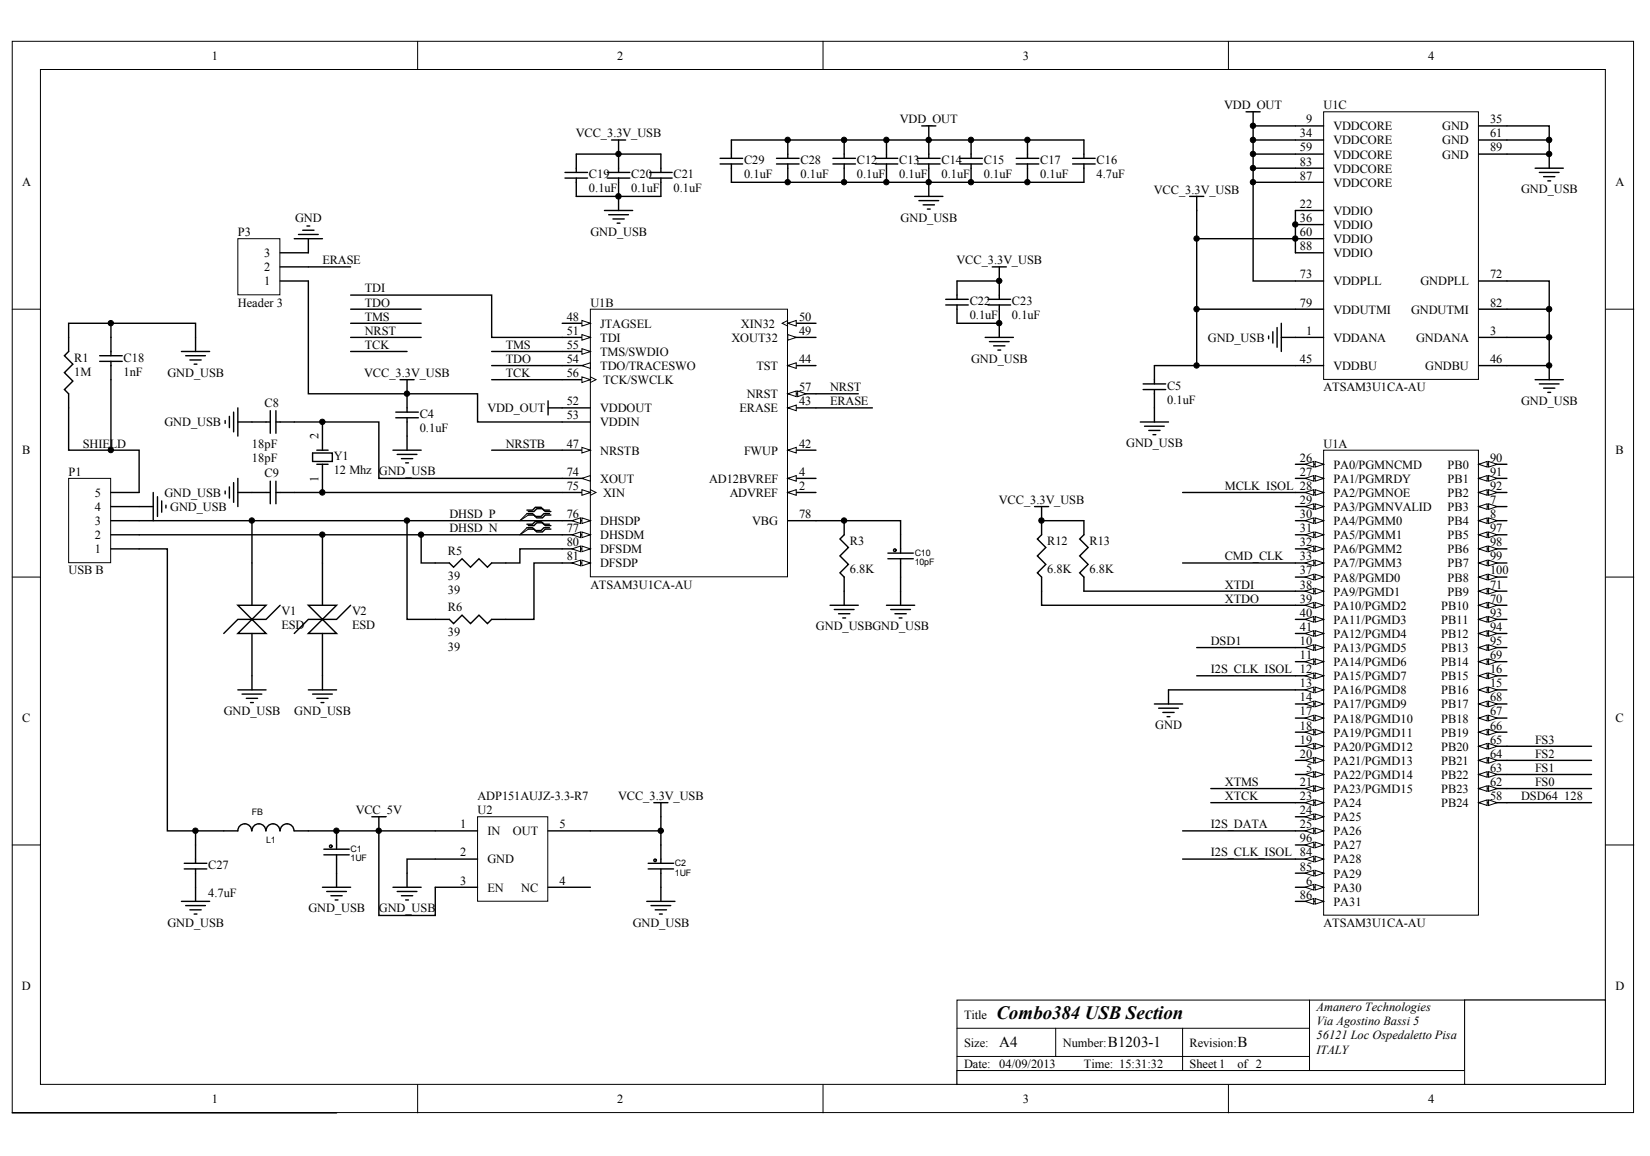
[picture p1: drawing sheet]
<svg xmlns="http://www.w3.org/2000/svg" width="291mm" height="204mm" viewBox="0 0 291 204" stroke-linecap="round" stroke-linejoin="round" font-family="sans-serif">
<defs><g id="words">
<text font-size="3.3" x="175.8" y="179.7">Combo384 USB Section</text>
<g font-size="2.7">
<text x="176.3" y="184.7">A4</text>
<text x="195.4" y="184.7">B1203-1</text>
<text x="218.3" y="184.7">B</text>
</g>
<g font-size="2.2">
<text x="37.4" y="10.5">1</text>
<text x="108.9" y="10.5">2</text>
<text x="180.4" y="10.5">3</text>
<text x="251.9" y="10.5">4</text>
<text x="158.7" y="21.7">VDD_OUT</text>
<text x="215.9" y="19.3">VDD_OUT</text>
<text x="230.4" y="21.7">9</text>
<text x="233.5" y="19.3">U1C</text>
<text x="235.2" y="23">VDDCORE</text>
<text x="254.4" y="23">GND</text>
<text x="262.8" y="21.7">35</text>
<text x="101.6" y="24.2">VCC_3.3V_USB</text>
<text x="131.2" y="29">C29</text>
<text x="141.2" y="29">C28</text>
<text x="151.1" y="29">C12</text>
<text x="158.6" y="29">C13</text>
<text x="166.1" y="29">C14</text>
<text x="173.5" y="29">C15</text>
<text x="183.5" y="29">C17</text>
<text x="193.4" y="29">C16</text>
<text x="229.3" y="24.2">34</text>
<text x="229.3" y="26.7">59</text>
<text x="229.3" y="29.2">83</text>
<text x="235.2" y="25.5">VDDCORE</text>
<text x="235.2" y="28">VDDCORE</text>
<text x="254.4" y="25.5">GND</text>
<text x="254.4" y="28">GND</text>
<text x="262.8" y="24.2">61</text>
<text x="262.8" y="26.7">89</text>
<text x="3.9" y="32.9">A</text>
<text x="103.9" y="31.4">C19</text>
<text x="103.9" y="33.9">0.1uF</text>
<text x="111.3" y="31.4">C20</text>
<text x="111.3" y="33.9">0.1uF</text>
<text x="118.8" y="31.4">C21</text>
<text x="118.8" y="33.9">0.1uF</text>
<text x="131.2" y="31.4">0.1uF</text>
<text x="141.2" y="31.4">0.1uF</text>
<text x="151.1" y="31.4">0.1uF</text>
<text x="158.6" y="31.4">0.1uF</text>
<text x="166.1" y="31.4">0.1uF</text>
<text x="173.5" y="31.4">0.1uF</text>
<text x="183.5" y="31.4">0.1uF</text>
<text x="193.4" y="31.4">4.7uF</text>
<text x="203.5" y="34.2">VCC_3.3V_USB</text>
<text x="229.3" y="31.7">87</text>
<text x="235.2" y="30.4">VDDCORE</text>
<text x="235.2" y="32.9">VDDCORE</text>
<text x="268.3" y="34.1">GND_USB</text>
<text x="285" y="32.9">A</text>
<text x="42" y="41.6">P3</text>
<text x="52.1" y="39.2">GND</text>
<text x="104.1" y="41.6">GND_USB</text>
<text x="158.9" y="39.1">GND_USB</text>
<text x="229.3" y="36.7">22</text>
<text x="229.3" y="39.2">36</text>
<text x="229.3" y="41.6">60</text>
<text x="235.2" y="37.9">VDDIO</text>
<text x="235.2" y="40.4">VDDIO</text>
<text x="46.6" y="47.9">2</text>
<text x="46.6" y="45.4">3</text>
<text x="56.9" y="46.6">ERASE</text>
<text x="168.7" y="46.6">VCC_3.3V_USB</text>
<text x="229.3" y="44.1">88</text>
<text x="235.2" y="42.9">VDDIO</text>
<text x="235.2" y="45.4">VDDIO</text>
<text x="46.6" y="50.3">1</text>
<text x="64.3" y="51.6">TDI</text>
<text x="171" y="53.8">C22</text>
<text x="178.5" y="53.8">C23</text>
<text x="229.3" y="49.1">73</text>
<text x="235.2" y="50.3">VDDPLL</text>
<text x="250.5" y="50.3">GNDPLL</text>
<text x="262.8" y="49.1">72</text>
<text x="42" y="54.1">Header 3</text>
<text x="64.3" y="59">NRST</text>
<text x="64.3" y="56.6">TMS</text>
<text x="64.3" y="54.1">TDO</text>
<text x="100" y="56.6">48</text>
<text x="100" y="59">51</text>
<text x="104.1" y="54.1">U1B</text>
<text x="105.9" y="57.8">JTAGSEL</text>
<text x="130.7" y="57.8">XIN32</text>
<text x="140.9" y="59">49</text>
<text x="140.9" y="56.6">50</text>
<text x="171" y="56.3">0.1uF</text>
<text x="178.5" y="56.3">0.1uF</text>
<text x="229.3" y="54.1">79</text>
<text x="230.4" y="59">1</text>
<text x="235.2" y="55.3">VDDUTMI</text>
<text x="248.9" y="55.3">GNDUTMI</text>
<text x="262.8" y="59">3</text>
<text x="262.8" y="54.1">82</text>
<text x="13.1" y="63.8">R1</text>
<text x="21.8" y="63.8">C18</text>
<text x="64.3" y="61.5">TCK</text>
<text x="89.2" y="61.5">TMS</text>
<text x="89.2" y="64">TDO</text>
<text x="100" y="64">54</text>
<text x="100" y="61.5">55</text>
<text x="105.9" y="60.3">TDI</text>
<text x="105.9" y="65.3">TDO/TRACESWO</text>
<text x="105.9" y="62.8">TMS/SWDIO</text>
<text x="129" y="60.3">XOUT32</text>
<text x="133.4" y="65.3">TST</text>
<text x="140.9" y="64">44</text>
<text x="171.3" y="63.9">GND_USB</text>
<text x="213.1" y="60.3">GND_USB</text>
<text x="229.3" y="64">45</text>
<text x="235.2" y="60.3">VDDANA</text>
<text x="235.2" y="65.3">VDDBU</text>
<text x="249.8" y="60.3">GNDANA</text>
<text x="251.4" y="65.3">GNDBU</text>
<text x="262.8" y="64">46</text>
<text x="13.1" y="66.3">1M</text>
<text x="21.8" y="66.3">1nF</text>
<text x="29.5" y="66.4">GND_USB</text>
<text x="46.7" y="71.7">C8</text>
<text x="64.3" y="66.5">VCC_3.3V_USB</text>
<text x="89.2" y="66.5">TCK</text>
<text x="100" y="71.5">52</text>
<text x="100" y="66.5">56</text>
<text x="106.4" y="67.8">TCK/SWCLK</text>
<text x="131.7" y="70.2">NRST</text>
<text x="140.9" y="71.5">43</text>
<text x="140.9" y="69">57</text>
<text x="146.4" y="69">NRST</text>
<text x="146.4" y="71.5">ERASE</text>
<text x="205.9" y="68.7">C5</text>
<text x="205.9" y="71.2">0.1uF</text>
<text x="233.5" y="69">ATSAM3U1CA-AU</text>
<text x="268.3" y="71.4">GND_USB</text>
<text x="29" y="75.2">GND_USB</text>
<text x="56.2" y="77.4" transform="rotate(-90 56.2 77.4)">2</text>
<text x="74" y="73.7">C4</text>
<text x="74" y="76.2">0.1uF</text>
<text x="86" y="72.7">VDD_OUT</text>
<text x="100" y="74">53</text>
<text x="105.9" y="72.7">VDDOUT</text>
<text x="105.9" y="75.2">VDDIN</text>
<text x="130.4" y="72.7">ERASE</text>
<text x="3.9" y="80.1">B</text>
<text x="12.1" y="83.9">P1</text>
<text x="14.6" y="78.9">SHIELD</text>
<text x="44.4" y="78.9">18pF</text>
<text x="44.4" y="81.4">18pF</text>
<text x="58.9" y="81.2">Y1</text>
<text x="58.9" y="83.7">12 Mhz GND_USB</text>
<text x="89.2" y="78.9">NRSTB</text>
<text x="100" y="78.9">47</text>
<text x="100" y="83.9">74</text>
<text x="105.9" y="80.2">NRSTB</text>
<text x="131.2" y="80.2">FWUP</text>
<text x="140.9" y="83.9">4</text>
<text x="140.9" y="78.9">42</text>
<text x="198.6" y="78.9">GND_USB</text>
<text x="229.3" y="81.4">26</text>
<text x="229.3" y="83.9">27</text>
<text x="233.5" y="78.9">U1A</text>
<text x="235.2" y="82.7">PA0/PGMNCMD</text>
<text x="255.3" y="82.7">PB0</text>
<text x="262.8" y="81.4">90</text>
<text x="262.8" y="83.9">91</text>
<text x="285" y="80.1">B</text>
<text x="16.7" y="87.6">5</text>
<text x="29" y="87.6">GND_USB</text>
<text x="46.7" y="84.2">C9</text>
<text x="56.2" y="85" transform="rotate(-90 56.2 85)">1</text>
<text x="100" y="86.4">75</text>
<text x="105.9" y="85.2">XOUT</text>
<text x="106.4" y="87.6">XIN</text>
<text x="125.1" y="85.2">AD12BVREF</text>
<text x="128.7" y="87.6">ADVREF</text>
<text x="140.9" y="86.4">2</text>
<text x="176.2" y="88.9">VCC_3.3V_USB</text>
<text x="216.1" y="86.4">MCLK_ISOL 28</text>
<text x="229.3" y="88.9">29</text>
<text x="235.2" y="85.2">PA1/PGMRDY</text>
<text x="235.2" y="87.6">PA2/PGMNOE</text>
<text x="255.3" y="85.2">PB1</text>
<text x="255.3" y="87.6">PB2</text>
<text x="262.8" y="88.9">7</text>
<text x="262.8" y="86.4">92</text>
<text x="16.7" y="95.1">2</text>
<text x="16.7" y="92.6">3</text>
<text x="16.7" y="90.1">4</text>
<text x="30" y="90.1">GND_USB</text>
<text x="79.3" y="91.4">DHSD_P</text>
<text x="79.3" y="93.9">DHSD_N</text>
<text x="100" y="91.4">76</text>
<text x="100" y="93.9">77</text>
<text x="105.9" y="92.6">DHSDP</text>
<text x="105.9" y="95.1">DHSDM</text>
<text x="132.7" y="92.6">VBG</text>
<text x="140.9" y="91.4">78</text>
<text x="229.3" y="91.4">30</text>
<text x="229.3" y="93.9">31</text>
<text x="235.2" y="90.1">PA3/PGMNVALID</text>
<text x="235.2" y="92.6">PA4/PGMM0</text>
<text x="235.2" y="95.1">PA5/PGMM1</text>
<text x="255.3" y="90.1">PB3</text>
<text x="255.3" y="92.6">PB4</text>
<text x="255.3" y="95.1">PB5</text>
<text x="262.8" y="91.4">8</text>
<text x="262.8" y="93.9">97</text>
<text x="12.1" y="101.3">USB B</text>
<text x="16.7" y="97.6">1</text>
<text x="79" y="97.8">R5</text>
<text x="100" y="96.4">80</text>
<text x="100" y="98.8">81</text>
<text x="105.9" y="97.6">DFSDM</text>
<text x="105.9" y="100.1">DFSDP</text>
<text x="149.9" y="101.1">6.8K</text>
<text x="149.9" y="96.1">R3</text>
<text x="184.7" y="101.1">6.8K</text>
<text x="184.7" y="96.1">R12</text>
<text x="192.2" y="101.1">6.8K</text>
<text x="192.2" y="96.1">R13</text>
<text x="216.1" y="98.8">CMD_CLK</text>
<text x="229.3" y="96.4">32</text>
<text x="229.3" y="98.8">33</text>
<text x="229.3" y="101.3">37</text>
<text x="235.2" y="97.6">PA6/PGMM2</text>
<text x="235.2" y="100.1">PA7/PGMM3</text>
<text x="255.3" y="97.6">PB6</text>
<text x="255.3" y="100.1">PB7</text>
<text x="262.8" y="96.4">98</text>
<text x="262.8" y="98.8">99</text>
<text x="262.8" y="101.3">100</text>
<text x="79" y="107.8">R6</text>
<text x="79" y="104.8">39</text>
<text x="79" y="102.3">39</text>
<text x="104.1" y="103.8">ATSAM3U1CA-AU</text>
<text x="216.1" y="106.3">XTDO</text>
<text x="216.1" y="103.8">XTDI</text>
<text x="229.3" y="103.8">38</text>
<text x="229.3" y="106.3">39</text>
<text x="235.2" y="102.6">PA8/PGMD0</text>
<text x="235.2" y="105.1">PA9/PGMD1</text>
<text x="235.2" y="107.5">PA10/PGMD2</text>
<text x="254.2" y="107.5">PB10</text>
<text x="255.3" y="105.1">PB9</text>
<text x="255.3" y="102.6">PB8</text>
<text x="262.8" y="106.3">70</text>
<text x="262.8" y="103.8">71</text>
<text x="49.7" y="108.5">V1</text>
<text x="49.7" y="111">ESD</text>
<text x="62.1" y="108.5">V2</text>
<text x="62.1" y="111">ESD</text>
<text x="79" y="112.3">39</text>
<text x="143.9" y="111.2">GND_USBGND_USB</text>
<text x="213.6" y="113.8">DSD1</text>
<text x="229.3" y="113.8">10</text>
<text x="229.3" y="108.8">40</text>
<text x="229.3" y="111.3">41</text>
<text x="235.2" y="110">PA11/PGMD3</text>
<text x="235.2" y="112.5">PA12/PGMD4</text>
<text x="254.2" y="110">PB11</text>
<text x="254.2" y="112.5">PB12</text>
<text x="262.8" y="108.8">93</text>
<text x="262.8" y="111.3">94</text>
<text x="262.8" y="113.8">95</text>
<text x="79" y="114.8">39</text>
<text x="213.6" y="118.7">I2S_CLK_ISOL 12</text>
<text x="229.3" y="116.2">11</text>
<text x="235.2" y="115">PA13/PGMD5</text>
<text x="235.2" y="117.5">PA14/PGMD6</text>
<text x="235.2" y="120">PA15/PGMD7</text>
<text x="254.2" y="120">PB15</text>
<text x="254.2" y="117.5">PB14</text>
<text x="254.2" y="115">PB13</text>
<text x="262.8" y="118.7">16</text>
<text x="262.8" y="116.2">69</text>
<text x="229.3" y="121.2">13</text>
<text x="229.3" y="123.7">14</text>
<text x="235.2" y="122.5">PA16/PGMD8</text>
<text x="235.2" y="125">PA17/PGMD9</text>
<text x="254.2" y="122.5">PB16</text>
<text x="254.2" y="125">PB17</text>
<text x="262.8" y="121.2">15</text>
<text x="262.8" y="123.7">68</text>
<text x="3.9" y="127.4">C</text>
<text x="39.5" y="126.1">GND_USB</text>
<text x="51.9" y="126.1">GND_USB</text>
<text x="203.8" y="128.6">GND</text>
<text x="229.3" y="126.2">17</text>
<text x="229.3" y="128.7">18</text>
<text x="229.3" y="131.2">19</text>
<text x="235.2" y="127.4">PA18/PGMD10</text>
<text x="235.2" y="129.9">PA19/PGMD11</text>
<text x="254.2" y="129.9">PB19</text>
<text x="254.2" y="127.4">PB18</text>
<text x="262.8" y="131.2">65</text>
<text x="262.8" y="128.7">66</text>
<text x="262.8" y="126.2">67</text>
<text x="270.8" y="131.2">FS3</text>
<text x="285" y="127.4">C</text>
<text x="229.3" y="133.7">20</text>
<text x="230.4" y="136.1">5</text>
<text x="235.2" y="137.4">PA22/PGMD14</text>
<text x="235.2" y="132.4">PA20/PGMD12</text>
<text x="235.2" y="134.9">PA21/PGMD13</text>
<text x="254.2" y="137.4">PB22</text>
<text x="254.2" y="134.9">PB21</text>
<text x="254.2" y="132.4">PB20</text>
<text x="262.8" y="136.1">63</text>
<text x="262.8" y="133.7">64</text>
<text x="270.8" y="136.1">FS1</text>
<text x="270.8" y="133.7">FS2</text>
<text x="62.8" y="143.6">VCC_5V</text>
<text x="84.2" y="143.6">U2</text>
<text x="84.2" y="141.1">ADP151AUJZ-3.3-R7</text>
<text x="109" y="141.1">VCC_3.3V_USB</text>
<text x="216.1" y="138.6">XTMS</text>
<text x="216.1" y="141.1">XTCK</text>
<text x="229.3" y="138.6">21</text>
<text x="229.3" y="141.1">23</text>
<text x="229.3" y="143.6">24</text>
<text x="235.2" y="139.9">PA23/PGMD15</text>
<text x="235.2" y="142.4">PA24</text>
<text x="254.2" y="142.4">PB24</text>
<text x="254.2" y="139.9">PB23</text>
<text x="262.8" y="141.1">58</text>
<text x="262.8" y="138.6">62</text>
<text x="268.3" y="141.1">DSD64_128</text>
<text x="270.8" y="138.6">FS0</text>
<text x="81.2" y="146.1">1</text>
<text x="86" y="147.3">IN</text>
<text x="90.5" y="147.3">OUT</text>
<text x="98.7" y="146.1">5</text>
<text x="213.6" y="146.1">I2S_DATA</text>
<text x="229.3" y="146.1">25</text>
<text x="229.3" y="148.6">96</text>
<text x="235.2" y="144.9">PA25</text>
<text x="235.2" y="147.3">PA26</text>
<text x="235.2" y="149.8">PA27</text>
<text x="36.7" y="153.3">C27</text>
<text x="81.2" y="151.1">2</text>
<text x="86" y="152.3">GND</text>
<text x="213.6" y="151.1">I2S_CLK_ISOL 84</text>
<text x="229.3" y="153.6">85</text>
<text x="235.2" y="152.3">PA28</text>
<text x="235.2" y="154.8">PA29</text>
<text x="36.7" y="158.3">4.7uF</text>
<text x="54.4" y="160.9">GND_USB</text>
<text x="66.8" y="160.9">GND_USB</text>
<text x="81.2" y="156">3</text>
<text x="86" y="157.3">EN</text>
<text x="91.9" y="157.3">NC</text>
<text x="98.7" y="156">4</text>
<text x="229.3" y="158.5">86</text>
<text x="230.4" y="156">6</text>
<text x="235.2" y="157.3">PA30</text>
<text x="235.2" y="159.8">PA31</text>
<text x="29.5" y="163.4">GND_USB</text>
<text x="111.6" y="163.4">GND_USB</text>
<text x="233.5" y="163.5">ATSAM3U1CA-AU</text>
<text x="3.9" y="174.6">D</text>
<text x="170" y="179.7">Title</text>
<text x="232.2" y="178.4">Amanero Technologies</text>
<text x="284.9" y="174.6">D</text>
<text x="170" y="184.6">Size:</text>
<text x="187.5" y="184.6">Number:</text>
<text x="209.8" y="184.6">Revision:</text>
<text x="232.2" y="180.9">Via Agostino Bassi 5</text>
<text x="232.2" y="183.3">56121 Loc Ospedaletto Pisa</text>
<text x="232.2" y="185.8">ITALY</text>
<text x="170" y="188.4">Date: 04/09/2013</text>
<text x="176.3" y="190.9">C:\Users\Public\Documents\altium665\andykimpcb\USB.SchDoc</text>
<text x="191.2" y="188.4">Time: 15:31:32</text>
<text x="209.8" y="188.4">Sheet 1</text>
<text x="218.3" y="188.4">of 2</text>
<text x="37.4" y="194.6">1</text>
<text x="108.9" y="194.6">2</text>
<text x="180.4" y="194.6">3</text>
<text x="251.9" y="194.6">4</text>
</g>
<g font-size="1.6">
<text x="161.3" y="98">C10</text>
<text x="161.3" y="99.7">10pF</text>
<text x="44.4" y="143.7">FB</text>
<text x="46.9" y="148.7">L1</text>
<text x="61.9" y="150.2">C1</text>
<text x="61.9" y="152">1UF</text>
<text x="119.1" y="152.7">C2</text>
<text x="119.1" y="154.4">1UF</text>
</g>
</g></defs>
<g fill="#fff" stroke="#000" stroke-width=".18">
<path d="M2.2 7.3h285.9v188.9h-285.9z"/>
<path d="M7.1 12.3h276.1v179h-276.1z"/>
</g>
<g fill="none" stroke="#000" stroke-width=".18">
<path d="M73.7 7.3v5M145.2 7.3v5M216.7 7.3v5M2.2 54.5h4.9M283.2 54.5h5M2.2 101.8h4.9M283.2 101.8h5M2.2 149h4.9M283.2 149h5M231 176.4v12.4M258.3 176.4h-89.5v14.9M283.2 176.4h-24.9v12.4"/>
<path d="M73.7 191.3v5M145.2 191.3v5M168.8 181.4h62.2M168.8 188.8h114.4M168.8 186.3h62.2M186.2 181.4v4.9M208.6 181.4v7.4M216.7 191.3v5"/>
</g>
<path d="M12.1 84.4h7.4v14.9h-7.4z" fill="#fff" stroke="#000" stroke-width=".18"/>
<g fill="none" stroke="#000" stroke-width=".25">
<path d="M265.8 24.7h7.5M270.8 29.7h5M271.5 30.4h3.5M272.3 31.2h2M273 31.9h.5M273.3 27.2v2.5M265.8 59.5h7.5M265.8 54.5h7.5M270.8 67h5M271.5 67.7h3.5M272.3 68.5h2M273 69.2h.5"/>
<path d="M273.3 64.5v2.5M19.6 96.8h4.9M19.6 94.3h79.6M19.6 91.8h79.6M19.6 89.4h7.4M19.6 86.9h4.9M27 86.9v4.9M27.8 87.6v3.5M28.5 88.4v2M29.3 89.1v.5M44.4 146.6a1.22 1.22 0 0 0-1.2-1.3 1.22 1.22 0 0 0-1.2 1.3h-2.5M46.9 146.6a1.22 1.22 0 0 0-1.2-1.3 1.22 1.22 0 0 0-1.3 1.3"/>
<path d="M49.4 146.6a1.22 1.22 0 0 0-1.3-1.3 1.22 1.22 0 0 0-1.2 1.3M51.9 146.6a1.22 1.22 0 0 0-1.3-1.3 1.22 1.22 0 0 0-1.2 1.3M51.9 146.6h2.5M57.1 150.8h4.5M57.1 149.8h4.5M59.4 150.8v.7M65.6 144.1h2.5M66.8 144.1v2.5M69.3 156.5h5M70.1 157.2h3.4M70.8 158h2M71.6 158.7h.4"/>
<path d="M71.8 154v2.5"/>
</g>
<circle cx="58.3" cy="149.3" r=".23" fill="#fff" stroke="#000" stroke-width=".25"/>
<g fill="none" stroke="#000" stroke-width=".25">
<path d="M219.8 19.7h2.5M221 19.7v2.5M209.8 34.6h2.5M211.1 34.6v2.5M221 24.7h7.5M221 27.2h7.5M221 29.7h7.5M221 32.2h7.5M228.5 39.6v5M211.1 42.1v12.4M223.8 59.3v.5M224.5 58.5v2"/>
<path d="M225.3 57.8v3.5M226 57v5M226 59.5h2.5M39.7 74.2v.5M40.5 73.4v2M41.2 72.7v3.5M42 74.4h5.7M42 71.9v5M47.7 72.4v4M48.7 74.4h18.1v10h32.4M48.7 72.4v4M55.1 79.9h3.5v1.5h-3.5z"/>
<path d="M55.9 79.4h2M56.9 74.4v5M69.3 79.4h5M70.6 67h2.4M71.8 67v2.5h12.4v4.9h15M71.8 76.9v2.5M96.7 70.7v2.5M96.7 71.9h2.5M201.1 74.4h5M201.9 75.2h3.5M202.6 75.9h2M203.4 76.7h.5"/>
<path d="M203.6 71.9v2.5M39.7 86.6v.5M40.5 85.9v2M41.2 85.1v3.5M42 86.9h5.7M42 84.4v5M47.7 84.9v4M48.7 84.9v4M48.7 86.9h50.5M55.9 81.9h2M56.9 81.9v5M70.1 80.2h3.4"/>
<path d="M70.8 80.9h2M71.6 81.6h.4M148.9 91.8v2.5l-.7 .8 1.5 1.5-1.5 1.5 1.5 1.5-1.5 1.4 .7 .8v2.5M156.6 98.6h4.5M156.6 97.6h4.5M158.9 98.6v.7M56.9 156.5h5M57.6 157.2h3.5M58.4 158h2M59.1 158.7h.5M59.4 146.6v3.2M59.4 151.5v5"/>
<path d="M115.3 141.6h2.5M116.6 141.6v2.5"/>
</g>
<circle cx="157.8" cy="97.1" r=".23" fill="#fff" stroke="#000" stroke-width=".25"/>
<g fill="none" stroke="#000" stroke-width=".25">
<path d="M211.1 54.5h17.4M86.7 79.4h12.5M143.9 91.8h15v5.8M158.9 99.3v7.5M146.4 106.8h5M147.2 107.5h3.4M147.9 108.3h2M148.7 109h.5M148.9 104.3v2.5M156.4 106.8h4.9M157.1 107.5h3.5M157.9 108.3h1.9"/>
<path d="M158.6 109h.5M208.6 146.6h19.9"/>
</g>
<path d="M84.2 144.1h12.4v14.9h-12.4z" fill="#fff" stroke="#000" stroke-width=".18"/>
<path d="M76.8 151.5h7.4M76.8 156.5h7.4M76.8 146.6h7.4M96.7 156.5h7.4M96.7 146.6h7.4M114.3 153.3h4.5M114.3 152.3h4.5M116.6 153.3v.7" fill="none" stroke="#000" stroke-width=".25"/>
<circle cx="115.6" cy="151.8" r=".22" fill="#fff" stroke="#000" stroke-width=".25"/>
<g fill="none" stroke="#000" stroke-width=".25">
<path d="M99.7 30.4h3.9M99.7 31.4h3.9M101.6 30.4v-3.2h15v3.2M101.6 31.4v3.2h15v-3.2M106.6 37.1h5M107.1 30.4h4M107.1 31.4h4M107.4 37.9h3.5M107.9 24.7h2.5M108.1 38.6h2M108.9 39.4h.5M109.1 24.7v5.7"/>
<path d="M109.1 31.4v5.7M114.6 30.4h4M114.6 31.4h4M146.9 27.9h4M146.9 28.9h4M148.9 24.7v3.2M148.9 28.9v3.3M154.4 27.9h4M154.4 28.9h4M156.4 24.7v3.2M156.4 28.9v3.3M161.3 34.6h5"/>
<path d="M161.8 27.9h4M161.8 28.9h4M162.1 35.4h3.5M162.6 22.2h2.5M162.8 36.1h2M163.6 36.9h.5M163.8 22.2v5.7M163.8 28.9v5.7M169.3 27.9h4M169.3 28.9h4M171.3 24.7v3.2M171.3 28.9v3.3"/>
<path d="M179.2 27.9h4M179.2 28.9h4M181.2 24.7v3.2M181.2 28.9v3.3M211.1 37.1v5h17.4M61.9 52.1h24.8v7.4h12.5M166.8 52.8h4M166.8 53.8h4M168.8 53.8v3.2h7.5M173.8 59.5h5M174.3 52.8h4M174.3 53.8h4"/>
<path d="M175 47.1h2.5M176.3 49.6h-7.5v3.2M176.3 47.1v5.7M176.3 53.8v5.7M211.1 54.5v10M61.9 62h9.9M69.8 72.7h4M69.8 73.7h4M71.8 69.5v3.2M71.8 73.7v3.2M86.7 64.5h12.5M86.7 62h12.5"/>
<path d="M143.9 69.5h7.5M174.5 60.3h3.5M175.3 61h2M176 61.8h.5M201.6 67.7h4M201.6 68.7h4M203.6 68.7v3.2M228.5 64.5h-24.9v3.2M66.8 146.6v14.9h10v-5M76.8 151.5h-5v2.5M114.1 159h5M114.8 159.7h3.5"/>
<path d="M116.6 149v3.3M116.6 154v5M115.6 160.5h2M116.3 161.2h.5"/>
</g>
<path d="M233.5 79.4h27.3v82h-27.3z" fill="#fff" stroke="#000" stroke-width=".18"/>
<path d="M228.5 136.6h5" fill="none" stroke="#000" stroke-width=".25"/>
<g fill="#fff" stroke="#000" stroke-width=".18">
<path d="M232 136.1l1.5 .5-1.5 .5z"/>
<path d="M230.2 136.6l1.5-.5v1z"/>
</g>
<path d="M228.5 156.5h5" fill="none" stroke="#000" stroke-width=".25"/>
<g fill="#fff" stroke="#000" stroke-width=".18">
<path d="M232 156l1.5 .5-1.5 .5z"/>
<path d="M230.2 156.5l1.5-.5v1z"/>
</g>
<path d="M260.8 89.4h5" fill="none" stroke="#000" stroke-width=".25"/>
<g fill="#fff" stroke="#000" stroke-width=".18">
<path d="M260.8 89.4l1.5-.5v1z"/>
<path d="M262.6 88.9l1.5 .5-1.5 .5z"/>
</g>
<path d="M260.8 91.8h5" fill="none" stroke="#000" stroke-width=".25"/>
<g fill="#fff" stroke="#000" stroke-width=".18">
<path d="M260.8 91.8l1.5-.5v1z"/>
<path d="M262.6 91.3l1.5 .5-1.5 .5z"/>
</g>
<path d="M228.5 114.2h5" fill="none" stroke="#000" stroke-width=".25"/>
<g fill="#fff" stroke="#000" stroke-width=".18">
<path d="M232 113.7l1.5 .5-1.5 .5z"/>
<path d="M230.2 114.2l1.5-.5v1z"/>
</g>
<path d="M228.5 116.7h5" fill="none" stroke="#000" stroke-width=".25"/>
<g fill="#fff" stroke="#000" stroke-width=".18">
<path d="M232 116.2l1.5 .5-1.5 .5z"/>
<path d="M230.2 116.7l1.5-.5v1z"/>
</g>
<path d="M228.5 119.2h5" fill="none" stroke="#000" stroke-width=".25"/>
<g fill="#fff" stroke="#000" stroke-width=".18">
<path d="M232 118.7l1.5 .5-1.5 .5z"/>
<path d="M230.2 119.2l1.5-.5v1z"/>
</g>
<path d="M228.5 121.7h5" fill="none" stroke="#000" stroke-width=".25"/>
<g fill="#fff" stroke="#000" stroke-width=".18">
<path d="M232 121.2l1.5 .5-1.5 .5z"/>
<path d="M230.2 121.7l1.5-.5v1z"/>
</g>
<path d="M228.5 124.2h5" fill="none" stroke="#000" stroke-width=".25"/>
<g fill="#fff" stroke="#000" stroke-width=".18">
<path d="M232 123.7l1.5 .5-1.5 .5z"/>
<path d="M230.2 124.2l1.5-.5v1z"/>
</g>
<path d="M260.8 121.7h5" fill="none" stroke="#000" stroke-width=".25"/>
<g fill="#fff" stroke="#000" stroke-width=".18">
<path d="M260.8 121.7l1.5-.5v1z"/>
<path d="M262.6 121.2l1.5 .5-1.5 .5z"/>
</g>
<path d="M260.8 119.2h5" fill="none" stroke="#000" stroke-width=".25"/>
<g fill="#fff" stroke="#000" stroke-width=".18">
<path d="M260.8 119.2l1.5-.5v1z"/>
<path d="M262.6 118.7l1.5 .5-1.5 .5z"/>
</g>
<path d="M228.5 126.7h5" fill="none" stroke="#000" stroke-width=".25"/>
<g fill="#fff" stroke="#000" stroke-width=".18">
<path d="M232 126.2l1.5 .5-1.5 .5z"/>
<path d="M230.2 126.7l1.5-.5v1z"/>
</g>
<path d="M228.5 129.1h5" fill="none" stroke="#000" stroke-width=".25"/>
<g fill="#fff" stroke="#000" stroke-width=".18">
<path d="M232 128.6l1.5 .5-1.5 .5z"/>
<path d="M230.2 129.1l1.5-.5v1z"/>
</g>
<path d="M228.5 131.6h5" fill="none" stroke="#000" stroke-width=".25"/>
<g fill="#fff" stroke="#000" stroke-width=".18">
<path d="M232 131.1l1.5 .5-1.5 .5z"/>
<path d="M230.2 131.6l1.5-.5v1z"/>
</g>
<path d="M228.5 134.1h5" fill="none" stroke="#000" stroke-width=".25"/>
<g fill="#fff" stroke="#000" stroke-width=".18">
<path d="M232 133.6l1.5 .5-1.5 .5z"/>
<path d="M230.2 134.1l1.5-.5v1z"/>
</g>
<path d="M228.5 139.1h5" fill="none" stroke="#000" stroke-width=".25"/>
<g fill="#fff" stroke="#000" stroke-width=".18">
<path d="M232 138.6l1.5 .5-1.5 .5z"/>
<path d="M230.2 139.1l1.5-.5v1z"/>
</g>
<path d="M228.5 141.6h5" fill="none" stroke="#000" stroke-width=".25"/>
<g fill="#fff" stroke="#000" stroke-width=".18">
<path d="M232 141.1l1.5 .5-1.5 .5z"/>
<path d="M230.2 141.6l1.5-.5v1z"/>
</g>
<path d="M228.5 144.1h5" fill="none" stroke="#000" stroke-width=".25"/>
<g fill="#fff" stroke="#000" stroke-width=".18">
<path d="M232 143.6l1.5 .5-1.5 .5z"/>
<path d="M230.2 144.1l1.5-.5v1z"/>
</g>
<path d="M228.5 146.6h5" fill="none" stroke="#000" stroke-width=".25"/>
<g fill="#fff" stroke="#000" stroke-width=".18">
<path d="M232 146.1l1.5 .5-1.5 .5z"/>
<path d="M230.2 146.6l1.5-.5v1z"/>
</g>
<path d="M228.5 81.9h5" fill="none" stroke="#000" stroke-width=".25"/>
<g fill="#fff" stroke="#000" stroke-width=".18">
<path d="M232 81.4l1.5 .5-1.5 .5z"/>
<path d="M230.2 81.9l1.5-.5v1z"/>
</g>
<path d="M228.5 84.4h5" fill="none" stroke="#000" stroke-width=".25"/>
<g fill="#fff" stroke="#000" stroke-width=".18">
<path d="M232 83.9l1.5 .5-1.5 .5z"/>
<path d="M230.2 84.4l1.5-.5v1z"/>
</g>
<path d="M228.5 86.9h5" fill="none" stroke="#000" stroke-width=".25"/>
<g fill="#fff" stroke="#000" stroke-width=".18">
<path d="M232 86.4l1.5 .5-1.5 .5z"/>
<path d="M230.2 86.9l1.5-.5v1z"/>
</g>
<path d="M228.5 89.4h5" fill="none" stroke="#000" stroke-width=".25"/>
<g fill="#fff" stroke="#000" stroke-width=".18">
<path d="M232 88.9l1.5 .5-1.5 .5z"/>
<path d="M230.2 89.4l1.5-.5v1z"/>
</g>
<path d="M228.5 91.8h5" fill="none" stroke="#000" stroke-width=".25"/>
<g fill="#fff" stroke="#000" stroke-width=".18">
<path d="M232 91.3l1.5 .5-1.5 .5z"/>
<path d="M230.2 91.8l1.5-.5v1z"/>
</g>
<path d="M228.5 94.3h5" fill="none" stroke="#000" stroke-width=".25"/>
<g fill="#fff" stroke="#000" stroke-width=".18">
<path d="M232 93.8l1.5 .5-1.5 .5z"/>
<path d="M230.2 94.3l1.5-.5v1z"/>
</g>
<path d="M228.5 96.8h5" fill="none" stroke="#000" stroke-width=".25"/>
<g fill="#fff" stroke="#000" stroke-width=".18">
<path d="M232 96.3l1.5 .5-1.5 .5z"/>
<path d="M230.2 96.8l1.5-.5v1z"/>
</g>
<path d="M228.5 99.3h5" fill="none" stroke="#000" stroke-width=".25"/>
<g fill="#fff" stroke="#000" stroke-width=".18">
<path d="M232 98.8l1.5 .5-1.5 .5z"/>
<path d="M230.2 99.3l1.5-.5v1z"/>
</g>
<path d="M228.5 101.8h5" fill="none" stroke="#000" stroke-width=".25"/>
<g fill="#fff" stroke="#000" stroke-width=".18">
<path d="M232 101.3l1.5 .5-1.5 .5z"/>
<path d="M230.2 101.8l1.5-.5v1z"/>
</g>
<path d="M228.5 104.3h5" fill="none" stroke="#000" stroke-width=".25"/>
<g fill="#fff" stroke="#000" stroke-width=".18">
<path d="M232 103.8l1.5 .5-1.5 .5z"/>
<path d="M230.2 104.3l1.5-.5v1z"/>
</g>
<path d="M228.5 106.8h5" fill="none" stroke="#000" stroke-width=".25"/>
<g fill="#fff" stroke="#000" stroke-width=".18">
<path d="M232 106.3l1.5 .5-1.5 .5z"/>
<path d="M230.2 106.8l1.5-.5v1z"/>
</g>
<path d="M228.5 109.3h5" fill="none" stroke="#000" stroke-width=".25"/>
<g fill="#fff" stroke="#000" stroke-width=".18">
<path d="M232 108.8l1.5 .5-1.5 .4z"/>
<path d="M230.2 109.3l1.5-.5v.9z"/>
</g>
<path d="M228.5 111.7h5" fill="none" stroke="#000" stroke-width=".25"/>
<g fill="#fff" stroke="#000" stroke-width=".18">
<path d="M232 111.2l1.5 .5-1.5 .5z"/>
<path d="M230.2 111.7l1.5-.5v1z"/>
</g>
<path d="M260.8 141.6h5" fill="none" stroke="#000" stroke-width=".25"/>
<g fill="#fff" stroke="#000" stroke-width=".18">
<path d="M260.8 141.6l1.5-.5v1z"/>
<path d="M262.6 141.1l1.5 .5-1.5 .5z"/>
</g>
<path d="M260.8 139.1h5" fill="none" stroke="#000" stroke-width=".25"/>
<g fill="#fff" stroke="#000" stroke-width=".18">
<path d="M260.8 139.1l1.5-.5v1z"/>
<path d="M262.6 138.6l1.5 .5-1.5 .5z"/>
</g>
<path d="M260.8 136.6h5" fill="none" stroke="#000" stroke-width=".25"/>
<g fill="#fff" stroke="#000" stroke-width=".18">
<path d="M260.8 136.6l1.5-.5v1z"/>
<path d="M262.6 136.1l1.5 .5-1.5 .5z"/>
</g>
<path d="M260.8 134.1h5" fill="none" stroke="#000" stroke-width=".25"/>
<g fill="#fff" stroke="#000" stroke-width=".18">
<path d="M260.8 134.1l1.5-.5v1z"/>
<path d="M262.6 133.6l1.5 .5-1.5 .5z"/>
</g>
<path d="M260.8 131.6h5" fill="none" stroke="#000" stroke-width=".25"/>
<g fill="#fff" stroke="#000" stroke-width=".18">
<path d="M260.8 131.6l1.5-.5v1z"/>
<path d="M262.6 131.1l1.5 .5-1.5 .5z"/>
</g>
<path d="M260.8 129.1h5" fill="none" stroke="#000" stroke-width=".25"/>
<g fill="#fff" stroke="#000" stroke-width=".18">
<path d="M260.8 129.1l1.5-.5v1z"/>
<path d="M262.6 128.6l1.5 .5-1.5 .5z"/>
</g>
<path d="M260.8 126.7h5" fill="none" stroke="#000" stroke-width=".25"/>
<g fill="#fff" stroke="#000" stroke-width=".18">
<path d="M260.8 126.7l1.5-.5v1z"/>
<path d="M262.6 126.2l1.5 .5-1.5 .5z"/>
</g>
<path d="M260.8 124.2h5" fill="none" stroke="#000" stroke-width=".25"/>
<g fill="#fff" stroke="#000" stroke-width=".18">
<path d="M260.8 124.2l1.5-.5v1z"/>
<path d="M262.6 123.7l1.5 .5-1.5 .5z"/>
</g>
<path d="M260.8 116.7h5" fill="none" stroke="#000" stroke-width=".25"/>
<g fill="#fff" stroke="#000" stroke-width=".18">
<path d="M260.8 116.7l1.5-.5v1z"/>
<path d="M262.6 116.2l1.5 .5-1.5 .5z"/>
</g>
<path d="M260.8 106.8h5" fill="none" stroke="#000" stroke-width=".25"/>
<g fill="#fff" stroke="#000" stroke-width=".18">
<path d="M260.8 106.8l1.5-.5v1z"/>
<path d="M262.6 106.3l1.5 .5-1.5 .5z"/>
</g>
<path d="M260.8 104.3h5" fill="none" stroke="#000" stroke-width=".25"/>
<g fill="#fff" stroke="#000" stroke-width=".18">
<path d="M260.8 104.3l1.5-.5v1z"/>
<path d="M262.6 103.8l1.5 .5-1.5 .5z"/>
</g>
<path d="M228.5 151.5h5" fill="none" stroke="#000" stroke-width=".25"/>
<g fill="#fff" stroke="#000" stroke-width=".18">
<path d="M232 151l1.5 .5-1.5 .5z"/>
<path d="M230.2 151.5l1.5-.5v1z"/>
</g>
<path d="M228.5 154h5" fill="none" stroke="#000" stroke-width=".25"/>
<g fill="#fff" stroke="#000" stroke-width=".18">
<path d="M232 153.5l1.5 .5-1.5 .5z"/>
<path d="M230.2 154l1.5-.5v1z"/>
</g>
<path d="M228.5 159h5" fill="none" stroke="#000" stroke-width=".25"/>
<g fill="#fff" stroke="#000" stroke-width=".18">
<path d="M232 158.5l1.5 .5-1.5 .5z"/>
<path d="M230.2 159l1.5-.5v1z"/>
</g>
<path d="M260.8 81.9h5" fill="none" stroke="#000" stroke-width=".25"/>
<g fill="#fff" stroke="#000" stroke-width=".18">
<path d="M260.8 81.9l1.5-.5v1z"/>
<path d="M262.6 81.4l1.5 .5-1.5 .5z"/>
</g>
<path d="M260.8 84.4h5" fill="none" stroke="#000" stroke-width=".25"/>
<g fill="#fff" stroke="#000" stroke-width=".18">
<path d="M260.8 84.4l1.5-.5v1z"/>
<path d="M262.6 83.9l1.5 .5-1.5 .5z"/>
</g>
<path d="M260.8 86.9h5" fill="none" stroke="#000" stroke-width=".25"/>
<g fill="#fff" stroke="#000" stroke-width=".18">
<path d="M260.8 86.9l1.5-.5v1z"/>
<path d="M262.6 86.4l1.5 .5-1.5 .5z"/>
</g>
<path d="M260.8 109.3h5" fill="none" stroke="#000" stroke-width=".25"/>
<g fill="#fff" stroke="#000" stroke-width=".18">
<path d="M260.8 109.3l1.5-.5v.9z"/>
<path d="M262.6 108.8l1.5 .5-1.5 .4z"/>
</g>
<path d="M260.8 111.7h5" fill="none" stroke="#000" stroke-width=".25"/>
<g fill="#fff" stroke="#000" stroke-width=".18">
<path d="M260.8 111.7l1.5-.5v1z"/>
<path d="M262.6 111.2l1.5 .5-1.5 .5z"/>
</g>
<path d="M260.8 114.2h5" fill="none" stroke="#000" stroke-width=".25"/>
<g fill="#fff" stroke="#000" stroke-width=".18">
<path d="M260.8 114.2l1.5-.5v1z"/>
<path d="M262.6 113.7l1.5 .5-1.5 .5z"/>
</g>
<path d="M228.5 149h5" fill="none" stroke="#000" stroke-width=".25"/>
<g fill="#fff" stroke="#000" stroke-width=".18">
<path d="M232 148.5l1.5 .5-1.5 .5z"/>
<path d="M230.2 149l1.5-.5v1z"/>
</g>
<path d="M260.8 94.3h5" fill="none" stroke="#000" stroke-width=".25"/>
<g fill="#fff" stroke="#000" stroke-width=".18">
<path d="M260.8 94.3l1.5-.5v1z"/>
<path d="M262.6 93.8l1.5 .5-1.5 .5z"/>
</g>
<path d="M260.8 96.8h5" fill="none" stroke="#000" stroke-width=".25"/>
<g fill="#fff" stroke="#000" stroke-width=".18">
<path d="M260.8 96.8l1.5-.5v1z"/>
<path d="M262.6 96.3l1.5 .5-1.5 .5z"/>
</g>
<path d="M260.8 99.3h5" fill="none" stroke="#000" stroke-width=".25"/>
<g fill="#fff" stroke="#000" stroke-width=".18">
<path d="M260.8 99.3l1.5-.5v1z"/>
<path d="M262.6 98.8l1.5 .5-1.5 .5z"/>
</g>
<path d="M260.8 101.8h5" fill="none" stroke="#000" stroke-width=".25"/>
<g fill="#fff" stroke="#000" stroke-width=".18">
<path d="M260.8 101.8l1.5-.5v1z"/>
<path d="M262.6 101.3l1.5 .5-1.5 .5z"/>
</g>
<path d="M233.5 19.7h27.3v47.2h-27.3z" fill="#fff" stroke="#000" stroke-width=".18"/>
<g fill="none" stroke="#000" stroke-width=".25">
<path d="M228.5 24.7h5M228.5 27.2h5M228.5 29.7h5M228.5 32.2h5M233.5 22.2h-12.5v27.4h12.5M233.5 37.1h-5v2.5h5M260.8 22.2h5M260.8 24.7h5M260.8 27.2h5M228.5 59.5h5M228.5 42.1h5M228.5 54.5h5"/>
<path d="M228.5 44.6h5M260.8 59.5h5M260.8 49.6h5M260.8 54.5h5M228.5 64.5h5M260.8 64.5h5"/>
</g>
<path d="M104.1 54.5h34.8v47.2h-34.8z" fill="#fff" stroke="#000" stroke-width=".18"/>
<path d="M139 86.9h4.9" fill="none" stroke="#000" stroke-width=".25"/>
<path d="M139 86.9l1.4-.5v1z" fill="#fff" stroke="#000" stroke-width=".18"/>
<path d="M139 84.4h4.9" fill="none" stroke="#000" stroke-width=".25"/>
<path d="M139 84.4l1.4-.5v1z" fill="#fff" stroke="#000" stroke-width=".18"/>
<path d="M139 79.4h4.9" fill="none" stroke="#000" stroke-width=".25"/>
<path d="M139 79.4l1.4-.5v1z" fill="#fff" stroke="#000" stroke-width=".18"/>
<path d="M139 71.9h4.9" fill="none" stroke="#000" stroke-width=".25"/>
<path d="M139 71.9l1.4-.5v1z" fill="#fff" stroke="#000" stroke-width=".18"/>
<path d="M139 64.5h4.9" fill="none" stroke="#000" stroke-width=".25"/>
<path d="M139 64.5l1.4-.5v1z" fill="#fff" stroke="#000" stroke-width=".18"/>
<path d="M99.2 79.4h4.9" fill="none" stroke="#000" stroke-width=".25"/>
<path d="M102.6 78.9l1.5 .5-1.5 .5z" fill="#fff" stroke="#000" stroke-width=".18"/>
<path d="M99.2 57h4.9" fill="none" stroke="#000" stroke-width=".25"/>
<path d="M102.6 56.5l1.5 .5-1.5 .5z" fill="#fff" stroke="#000" stroke-width=".18"/>
<path d="M139 59.5h4.9" fill="none" stroke="#000" stroke-width=".25"/>
<path d="M139 59l1.4 .5-1.4 .5z" fill="#fff" stroke="#000" stroke-width=".18"/>
<path d="M139 57h4.9" fill="none" stroke="#000" stroke-width=".25"/>
<path d="M139 56.5l-1 .5 1 .5" fill="none" stroke="#000" stroke-width=".18"/>
<path d="M139 57l1.4-.5v1z" fill="#fff" stroke="#000" stroke-width=".18"/>
<path d="M99.2 59.5h4.9" fill="none" stroke="#000" stroke-width=".25"/>
<path d="M102.6 59l1.5 .5-1.5 .5z" fill="#fff" stroke="#000" stroke-width=".18"/>
<path d="M99.2 71.9h4.9M99.2 74.4h4.9M99.2 64.5h4.9" fill="none" stroke="#000" stroke-width=".25"/>
<path d="M102.6 64.5l1.5-.5v1z" fill="#fff" stroke="#000" stroke-width=".18"/>
<path d="M99.2 62h4.9" fill="none" stroke="#000" stroke-width=".25"/>
<path d="M102.6 61.5l1.5 .5-1.5 .5z" fill="#fff" stroke="#000" stroke-width=".18"/>
<path d="M99.2 67h4.9" fill="none" stroke="#000" stroke-width=".25"/>
<path d="M104.1 66.5l1 .5-1 .5" fill="none" stroke="#000" stroke-width=".18"/>
<path d="M102.6 66.5l1.5 .5-1.5 .5z" fill="#fff" stroke="#000" stroke-width=".18"/>
<path d="M139 69.5h4.9" fill="none" stroke="#000" stroke-width=".25"/>
<g fill="#fff" stroke="#000" stroke-width=".18">
<path d="M139 69.5l1.4-.5v1z"/>
<path d="M140.7 69l1.5 .5-1.5 .5z"/>
</g>
<path d="M99.2 84.4h4.9" fill="none" stroke="#000" stroke-width=".25"/>
<path d="M102.6 84.4l1.5-.5v1z" fill="#fff" stroke="#000" stroke-width=".18"/>
<path d="M99.2 86.9h4.9" fill="none" stroke="#000" stroke-width=".25"/>
<path d="M104.1 86.4l1 .5-1 .5" fill="none" stroke="#000" stroke-width=".18"/>
<path d="M102.6 86.4l1.5 .5-1.5 .5z" fill="#fff" stroke="#000" stroke-width=".18"/>
<path d="M99.2 91.8h4.9" fill="none" stroke="#000" stroke-width=".25"/>
<g fill="#fff" stroke="#000" stroke-width=".18">
<path d="M102.6 91.3l1.5 .5-1.5 .5z"/>
<path d="M100.9 91.8l1.5-.5v1z"/>
</g>
<path d="M99.2 94.3h4.9" fill="none" stroke="#000" stroke-width=".25"/>
<g fill="#fff" stroke="#000" stroke-width=".18">
<path d="M102.6 93.8l1.5 .5-1.5 .5z"/>
<path d="M100.9 94.3l1.5-.5v1z"/>
</g>
<path d="M99.2 96.8h4.9M139 91.8h4.9" fill="none" stroke="#000" stroke-width=".25"/>
<g fill="#fff" stroke="#000" stroke-width=".18">
<path d="M102.6 96.3l1.5 .5-1.5 .5z"/>
<path d="M100.9 96.8l1.5-.5v1z"/>
</g>
<path d="M99.2 99.3h4.9" fill="none" stroke="#000" stroke-width=".25"/>
<g fill="#fff" stroke="#000" stroke-width=".18">
<path d="M102.6 98.8l1.5 .5-1.5 .5z"/>
<path d="M100.9 99.3l1.5-.5v1z"/>
</g>
<g fill="none" stroke="#000" stroke-width=".25">
<path d="M127 27.9h4M127 28.9h4M129 27.9v-3.2h62.2v3.2M129 28.9v3.3h62.2v-3.3M137 27.9h3.9M137 28.9h3.9M139 24.7v3.2M139 28.9v3.3M189.2 27.9h4M189.2 28.9h4M265.8 22.2h7.5v5h-7.5M19.6 57v5.7"/>
<path d="M54.4 49.6v19.9h17.4M54.4 47.1h7.5M61.9 54.5h12.4M61.9 57h12.4M61.9 59.5h12.4M265.8 49.6h7.5v14.9h-7.5M17.6 62.7h4M17.6 63.7h4M19.6 63.7v15.7M32 62h5M32.8 62.7h3.4M33.5 63.5h2"/>
<path d="M34.2 64.2h.5M34.5 62v-5h-22.4v5l-.7 .7 1.5 1.5-1.5 1.5 1.5 1.5-1.5 1.5 .7 .8v9.9h12.4v7.5M86.7 67h12.5M143.9 71.9h10M24.5 96.8h5v49.8h5M44.4 91.8v15M56.9 94.3v12.5M71.8 91.8v17.5h7.5l.7 .7 1.5-1.5 1.5 1.5 1.5-1.5 1.5 1.5 .7-.7h7.5v-10h5M74.3 94.3v5h5l.7 .7 1.5-1.4 1.5 1.4 1.5-1.4 1.5 1.4 .7-.7h5v-2.5h7.5M92.9 90h1l.5-.5h1l.5 .5h1M92.9 90.6h1l.5 .5h1l.5-.5h1M92.9 92.5h1l.5-.5h1l.5 .5h1"/>
<path d="M92.9 93.1h1l.5 .5h1l.5-.5h1M93.2 90.2h1l.5-.5h1l.5 .5h1M93.2 90.8h1l.5 .5h1l.5-.5h1M93.2 92.7h1l.5-.5h1l.5 .5h1M93.2 93.3h1l.5 .5h1l.5-.5h1M208.6 86.9h19.9M208.6 99.3h19.9M42 111.7l2.4-2.4 2.5 2.4zM42 106.8h4.9l-2.5 2.5zM44.4 111.7v10M49.4 106.8l-2.5 2.5h-4.9l-2.5 2.4M54.4 111.7l2.5-2.4 2.5 2.4z"/>
<path d="M54.4 106.8h5l-2.5 2.5zM56.9 111.7v10M61.9 106.8l-2.5 2.5h-5l-2.5 2.4M211.1 114.2h17.4M211.1 119.2h17.4M42 121.7h4.9M42.7 122.4h3.5M43.4 123.2h2M44.2 123.9h.5M54.4 121.7h5M55.1 122.4h3.5M55.9 123.2h2"/>
<path d="M56.6 123.9h.5M203.6 124.2h5M204.4 124.9h3.5M205.1 125.7h2M205.9 126.4h.5M213.6 139.1h14.9M228.5 121.7h-22.4v2.5M32 159h5M32.5 152.3h4M32.5 153.3h4M32.8 159.7h3.4M34.5 153.3v5.7"/>
<path d="M39.5 146.6h-5v5.7M54.4 146.6h22.4M104.1 146.6h12.5M116.6 144.1v4.9M208.6 151.5h19.9M213.6 141.6h14.9M33.5 160.5h2M34.2 161.2h.5"/>
</g>
<path d="M92.9 90.6l-1.2 1.2 1.5-1M92.9 93.1l-1.2 1.2 1.5-1" fill="none" stroke="#000" stroke-width=".18"/>
<path d="M42 42.1h7.4v9.9h-7.4z" fill="#fff" stroke="#000" stroke-width=".18"/>
<path d="M54.1 39.9h.5M49.4 49.6h5M49.4 47.1h5M51.9 42.1h5M52.6 41.4h3.5M53.4 40.6h2M54.4 42.1v2.5h-5M182.5 89.4h2.5M183.7 91.8h7.5v2.5l-.8 .8 1.5 1.5-1.5 1.5 1.5 1.5-1.5 1.4 .8 .8v2.5h37.3M183.7 89.4v4.9l-.7 .8 1.5 1.5-1.5 1.5 1.5 1.5-1.5 1.4 .7 .8v5h44.8" fill="none" stroke="#000" stroke-width=".25"/>
<g fill="#fff" stroke="#000" stroke-width=".18">
<path d="M168.8 188.8h114.4v2.5h-114.4z"/>
<path d="M258.3 176.4h24.9v14.9h-24.9z"/>
</g>
<path d="M265.8 131.6h14.9M265.8 134.1h14.9M265.8 136.6h14.9M265.8 139.1h14.9M265.8 141.6h14.9M2.2 196.3h57.2" fill="none" stroke="#000" stroke-width=".25"/>
<g fill="#000" stroke="#000" stroke-width=".18">
<circle cx="109.1" cy="34.6" r=".48"/>
<circle cx="109.1" cy="27.2" r=".47"/>
<circle cx="138.9" cy="24.7" r=".48"/>
<circle cx="138.9" cy="32.1" r=".47"/>
<circle cx="148.9" cy="24.7" r=".48"/>
<circle cx="148.9" cy="32.1" r=".47"/>
<circle cx="156.3" cy="24.7" r=".48"/>
<circle cx="156.3" cy="32.1" r=".47"/>
<circle cx="163.8" cy="24.7" r=".48"/>
<circle cx="163.8" cy="32.1" r=".47"/>
<circle cx="171.3" cy="24.7" r=".48"/>
<circle cx="171.3" cy="32.1" r=".47"/>
<circle cx="181.2" cy="24.7" r=".48"/>
<circle cx="181.2" cy="32.1" r=".47"/>
<circle cx="221" cy="24.7" r=".48"/>
<circle cx="221" cy="27.2" r=".47"/>
<circle cx="221" cy="29.6" r=".47"/>
<circle cx="221" cy="32.1" r=".47"/>
<circle cx="221" cy="22.2" r=".47"/>
<circle cx="228.5" cy="39.6" r=".47"/>
<circle cx="273.2" cy="24.7" r=".48"/>
<circle cx="273.2" cy="27.2" r=".47"/>
<circle cx="19.5" cy="57" r=".47"/>
<circle cx="176.2" cy="57" r=".47"/>
<circle cx="176.2" cy="49.5" r=".47"/>
<circle cx="211.1" cy="54.5" r=".48"/>
<circle cx="211.1" cy="42.1" r=".47"/>
<circle cx="228.5" cy="42.1" r=".47"/>
<circle cx="273.2" cy="54.5" r=".48"/>
<circle cx="273.2" cy="59.5" r=".47"/>
<circle cx="19.5" cy="79.4" r=".47"/>
<circle cx="56.9" cy="74.4" r=".47"/>
<circle cx="71.8" cy="69.4" r=".47"/>
<circle cx="211.1" cy="64.5" r=".47"/>
<circle cx="273.2" cy="64.5" r=".47"/>
<circle cx="44.4" cy="91.8" r=".47"/>
<circle cx="56.8" cy="86.9" r=".48"/>
<circle cx="56.9" cy="94.3" r=".47"/>
<circle cx="71.8" cy="91.8" r=".47"/>
<circle cx="74.3" cy="94.3" r=".47"/>
<circle cx="148.9" cy="91.8" r=".47"/>
<circle cx="183.7" cy="91.8" r=".47"/>
<circle cx="34.5" cy="146.5" r=".47"/>
<circle cx="59.3" cy="146.5" r=".47"/>
<circle cx="66.8" cy="146.5" r=".47"/>
<circle cx="116.5" cy="146.5" r=".47"/>
</g>
<use href="#words"/>
</svg>
